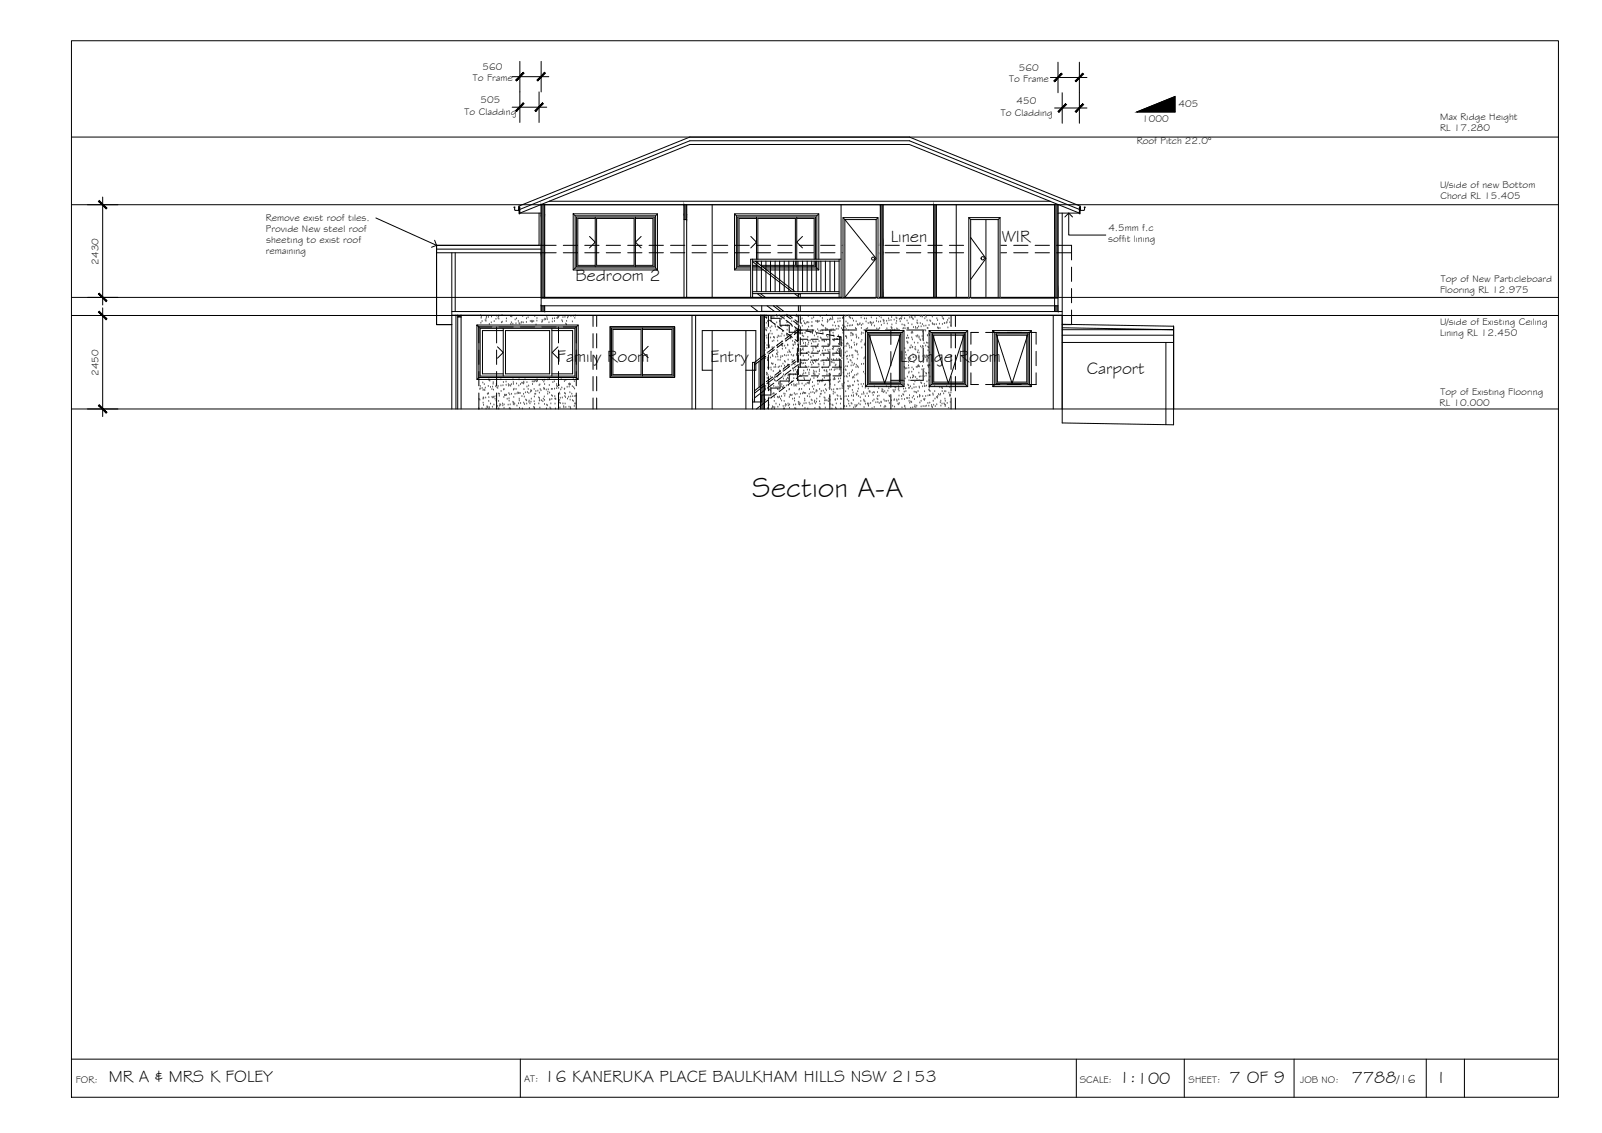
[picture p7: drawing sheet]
<svg xmlns="http://www.w3.org/2000/svg" width="420mm" height="297mm" viewBox="0 0 420 297" stroke-linecap="round" stroke-linejoin="round" font-family="sans-serif">
<defs><g id="words">
<text font-size="7.5" x="197.3" y="130.2">Section A-A</text>
<g font-size="4.5">
<text x="233.6" y="63.5">Linen</text>
<text x="262.8" y="63.5">WIR</text>
<text x="150.9" y="73.8">Bedroom 2</text>
<text x="146.1" y="95">Family Room</text>
<text x="186.3" y="94.8">Entry</text>
<text x="236.1" y="94.8">Lounge Room</text>
<text x="285" y="98">Carport</text>
<text x="28.5" y="283.8">MR A &amp; MRS K FOLEY</text>
<text x="142.7" y="283.7">16 KANERUKA PLACE BAULKHAM HILLS NSW 2153</text>
<text x="293.5" y="284">1:100</text>
<text x="322.4" y="284">7 OF 9</text>
<text x="354.5" y="283.9">7788</text>
<text x="377.5" y="283.8">I</text>
</g>
<text font-size="3.2" x="366.4" y="283.9">/16</text>
<g font-size="2.6">
<text x="124" y="21.2">To Frame</text>
<text x="126.6" y="18.3">560</text>
<text x="264.6" y="21.5">To Frame</text>
<text x="267.2" y="18.5">560</text>
<text x="126" y="27.1">505</text>
<text x="266.6" y="27.4">450</text>
<text x="309.1" y="28.2">405</text>
<text x="121.9" y="30.1">To Cladding</text>
<text x="262.5" y="30.3">To Cladding</text>
<text x="299.6" y="31.9">1000</text>
<text x="377.7" y="34.4">RL 17.280</text>
<text x="377.7" y="31.5">Max Ridge Height</text>
<text x="298.1" y="37.7">Roof Pitch 22.0°</text>
<text x="377.7" y="49.3">U/side of new Bottom</text>
<text x="377.8" y="52.2">Chord RL 15.405</text>
<text x="69.7" y="57.9">Remove exist roof tiles.</text>
<text x="69.7" y="60.8">Provide New steel roof</text>
<text x="69.8" y="63.8">sheeting to exist roof</text>
<text x="290.6" y="63.4">soffit lining</text>
<text x="290.7" y="60.5">4.5mm f.c</text>
<text x="25.9" y="69.4" transform="rotate(-90 25.9 69.4)">2430</text>
<text x="69.7" y="66.7">remaining</text>
<text x="377.7" y="76.9">Flooring RL 12.975</text>
<text x="377.9" y="73.9">Top of New Particleboard</text>
<text x="377.7" y="85.1">U/side of Existing Ceiling</text>
<text x="377.7" y="88">Lining RL 12.450</text>
<text x="25.9" y="98.5" transform="rotate(-90 25.9 98.5)">2450</text>
<text x="377.6" y="106.5">RL 10.000</text>
<text x="377.8" y="103.6">Top of Existing Flooring</text>
<text x="19.9" y="283.9">FOR:</text>
<text x="137.5" y="283.7">AT:</text>
<text x="283.2" y="284">SCALE:</text>
<text x="311.7" y="284">SHEET:</text>
<text x="341" y="284">JOB NO:</text>
</g>
</g></defs>
<!-- layer: HATCH -->
<g fill="#545454" stroke="#545454" stroke-width=".26">
<path d="M199.5 82.6l1 24.6v-24.6zM199.5 82.6l1 24.6h-1z"/>
<path d="M230.9 53.7l.7 10.6v-10.6zM230.9 53.7l.7 10.6h-.7z"/>
<path d="M230.9 64.3l.7 2v-2zM230.9 64.3l.7 2h-.7z"/>
<path d="M230.9 66.3l.7 11.7v-11.7zM230.9 66.3l.7 11.7h-.7z"/>
<path d="M244.9 53.7l.7 2.6v-2.6zM244.9 53.7l.7 2.6h-.7z"/>
<path d="M244.9 56.3l.7 8v-8zM244.9 56.3l.7 8h-.7z"/>
<path d="M244.9 64.3l.7 2v-2zM244.9 64.3l.7 2h-.7z"/>
<path d="M244.9 66.3l.7 11.7v-11.7zM244.9 66.3l.7 11.7h-.7z"/>
<path d="M179.4 53.7l.7 2.6v-2.6zM179.4 53.7l.7 2.6h-.7z"/>
<path d="M179.4 56.3l.7 1.3v-1.3zM179.4 56.3l.7 1.3h-.7z"/>
<path d="M141.9 53.7l.9 2.6v-2.6zM141.9 53.7l.9 2.6h-.9z"/>
<path d="M141.9 56.3l.9 8v-8zM141.9 56.3l.9 8h-.9z"/>
<path d="M141.9 64.3l.9 2v-2zM141.9 64.3l.9 2h-.9z"/>
<path d="M141.9 66.3l.9 11.7v-11.7zM141.9 66.3l.9 11.7h-.9z"/>
<path d="M141.9 80.2l.9 1.5v-1.5zM141.9 80.2l.9 1.5h-.9z"/>
<path d="M276.6 80.2l.9 1.5v-1.5zM276.6 80.2l.9 1.5h-.9z"/>
<path d="M276.6 53.7l.9 24.3v-24.3zM276.6 53.7l.9 24.3h-.9z"/>
</g>
<g fill="none" stroke="#545454" stroke-width=".26">
<path d="M126.1 82.8h.1M126.1 84.7h.1M126.2 83.5h.1M126.2 83.1h.1M126.4 84.3h.1M127.3 84.1h.1M127.5 84.2h.1M127.5 83.7h.1M127.6 83.3h.1M127.6 83h.1M128.1 83.2h.1M128.2 99.6h.1"/>
<path d="M128.3 99.8h.1M128.3 85h.1M128.4 99.9h.1M128.8 84.6h.1M128.9 83.1h.1M129.6 84.3h.1M130.1 83.7h.1M130.3 82.9h.1M130.6 83.5h.1M130.8 83h.1M130.8 82.9h.1M130.8 83.6h.1"/>
<path d="M131.4 99.6h.1M131.5 84.6h.1M131.7 82.7h.1M131.7 84.5h.1M132.8 84.3h.1M132.8 83.6h.1M133.9 83h.1M134 85.1h.1M134 82.9h.1M134.1 84.6h.1M134.2 83.1h.1M134.5 85h.1"/>
<path d="M134.5 99.6h.1M135.1 83.9h.1M135.3 84.9h.1M135.5 83.6h.1M135.9 84.3h.1M136.1 84.8h.1M136.1 99.6h.1M136.3 85h.1M136.7 84.7h.1M136.8 84.5h.1M137.1 83h.1M137.2 84.6h.1"/>
<path d="M137.7 99.6h.1M138.1 84.5h.1M138.1 83.6h.1M138.5 83.3h.1M139.1 84.3h.1M139.5 84.3h.1M139.5 84.5h.1M139.5 84.2h.1M139.7 84.4h.1M140 84.3h.1M140.3 83h.1M140.5 99.9h.1"/>
<path d="M140.6 85.2h.1M140.8 84.2h.1M140.8 83.5h.1M140.9 99.6h.1M141 99.9h.1M142.1 84.5h.1M142.2 84h.1M142.3 84.3h.1M142.3 99.8h.1M142.7 83.9h.1M142.9 99.7h.1M142.9 83.6h.1"/>
<path d="M143.1 83.8h.1M143.4 83h.1M143.5 83.5h.1M143.5 83.8h.1M143.7 99.6h.1M144 84.6h.1M144 99.5h.1M144.1 99.5h.1M144.9 84.4h.1M144.9 83.6h.1M145.4 84.3h.1M145.4 83.6h.1"/>
<path d="M146.1 83.5h.1M146.3 83.5h.1M146.3 83.1h.1M146.5 83.2h.1M146.6 83h.1M147.2 99.5h.1M147.4 84h.1M147.5 84.4h.1M147.6 83.3h.1M148.2 83.2h.1M148.4 85h.1M148.4 99.7h.1"/>
<path d="M148.6 85.1h.1M148.6 84.3h.1M148.8 83.4h.1M149 83.1h.1M149.7 83h.1M150.1 84.4h.1M150.4 99.5h.1M150.4 82.9h.1M150.8 83.5h.1M150.9 82.8h.1M200.5 93.6h.1M200.6 90h.1"/>
<path d="M200.6 91.9h.1M200.6 86.1h.1M200.7 94h.1M200.8 86.5h.1M200.9 82.8h.1M200.9 88.1h.1M201 84.7h.1M201 86.7h.1M201 97.8h.1M201.1 83.5h.1M201.1 98.3h.1M201.1 88.7h.1"/>
<path d="M201.1 83.1h.1M201.1 91.3h.1M201.2 90.6h.1M201.2 86.1h.1M201.2 99.2h.1M201.2 92.6h.1M201.2 94h.1M201.2 98h.1M201.3 94.5h.1M201.3 84.3h.1M201.4 96.5h.1M201.4 94.4h.1"/>
<path d="M201.4 98.4h.1M201.4 94.5h.1M201.6 88.7h.1M201.6 90.9h.1M201.7 96.5h.1M201.8 90.6h.1M201.8 91.1h.1M201.9 87.5h.1M202 86h.1M202.1 93.8h.1M202.1 88.6h.1M202.1 86.8h.1"/>
<path d="M202.1 84.1h.1M202.1 98.8h.1M202.2 96.5h.1M202.3 97h.1M202.3 84.2h.1M202.4 83.7h.1M202.4 95.3h.1M202.4 85.7h.1M202.4 83.3h.1M202.5 83h.1M202.5 87.6h.1M202.5 91.2h.1"/>
<path d="M202.6 89.6h.1M202.6 95.5h.1M202.6 99.1h.1M202.6 93.2h.1M202.6 91.5h.1M202.7 91.9h.1M202.7 93.5h.1M202.7 95.4h.1M202.8 97.4h.1M202.9 99.3h.1M202.9 88.5h.1M203 89.4h.1"/>
<path d="M203 83.2h.1M203 96.4h.1M203 91.1h.1M203.1 99.6h.1M203.1 88.6h.1M203.1 99h.1M203.1 99.8h.1M203.2 85h.1M203.3 85.5h.1M203.3 99.9h.1M203.4 85.8h.1M203.4 95.8h.1"/>
<path d="M203.4 96.3h.1M203.5 93.7h.1M203.7 82.7h.1M203.7 92.9h.1M203.7 84.6h.1M203.8 91.9h.1M203.8 86.6h.1M203.8 83.1h.1M203.9 88.6h.1M203.9 91h.1M203.9 93h.1M203.9 85.7h.1"/>
<path d="M203.9 90.5h.1M203.9 98.9h.1M204 89.4h.1M204 92.5h.1M204 93.6h.1M204.1 94.4h.1M204.1 96.4h.1M204.1 88.1h.1M204.2 98.4h.1M204.2 98.3h.1M204.2 86h.1M204.3 88.3h.1"/>
<path d="M204.4 96.2h.1M204.4 86.1h.1M204.5 97.3h.1M204.5 84.3h.1M204.6 94.5h.1M204.6 97.4h.1M204.7 85.6h.1M204.8 93.8h.1M204.8 93.5h.1M204.8 88.2h.1M204.9 96.1h.1M204.9 90.6h.1"/>
<path d="M204.9 83.7h.1M205 90.4h.1M205 85.7h.1M205.1 87.6h.1M205.1 89.6h.1M205.2 82.9h.1M205.2 90.5h.1M205.2 91.5h.1M205.3 93.5h.1M205.3 90.8h.1M205.3 86.9h.1M205.3 86.8h.1"/>
<path d="M205.3 98.7h.1M205.3 95.5h.1M205.4 97.4h.1M205.4 97h.1M205.5 99.4h.1M205.5 83.5h.1M205.5 98.2h.1M205.6 83h.1M205.7 88.1h.1M205.7 82.9h.1M205.7 83.6h.1M205.7 96h.1"/>
<path d="M205.7 93.2h.1M205.8 94.8h.1M205.8 90.7h.1M205.9 98.6h.1M205.9 94.9h.1M206.1 91.3h.1M206.1 85.4h.1M206.1 89.4h.1M206.2 93.3h.1M206.2 99.6h.1M206.3 87.9h.1M206.3 82.6h.1"/>
<path d="M206.4 84.6h.1M206.4 86.6h.1M206.4 85.5h.1M206.5 88h.1M206.5 88.5h.1M206.5 82.7h.1M206.5 99.2h.1M206.6 90.5h.1M206.6 95.7h.1M206.6 84.5h.1M206.6 90.6h.1M206.6 92.4h.1"/>
<path d="M206.6 85.4h.1M206.7 98.5h.1M206.7 94.4h.1M206.7 93.2h.1M206.7 99.3h.1M206.8 96.4h.1M206.8 98.3h.1M206.8 95.8h.1M207 91.9h.1M207 87.9h.1M207.1 92.3h.1M207.1 95.8h.1"/>
<path d="M207.2 92.4h.1M207.3 88.1h.1M207.4 88.9h.1M207.4 98.3h.1M207.5 85.3h.1M207.5 93.1h.1M207.6 87.9h.1M207.6 85.4h.1M207.7 95.8h.1M207.7 84.3h.1M207.7 83.6h.1M207.8 85.6h.1"/>
<path d="M207.8 94.5h.1M207.8 87.5h.1M207.8 96.7h.1M207.9 89.5h.1M207.9 91.4h.1M208 90.4h.1M208 93.4h.1M208 96.9h.1M208.1 98.3h.1M208.1 95.3h.1M208.1 90.6h.1M208.1 97.3h.1"/>
<path d="M208.1 93.3h.1M208.2 99.3h.1M208.4 89.8h.1M208.4 87.7h.1M208.5 86.8h.1M208.5 95.6h.1M208.5 90.4h.1M208.6 90h.1M208.6 98.2h.1M208.6 97h.1M208.7 86.4h.1M208.8 83h.1"/>
<path d="M208.8 85.1h.1M208.9 82.7h.1M208.9 93h.1M208.9 93.2h.1M208.9 82.9h.1M208.9 97.7h.1M209 84.6h.1M209 86.6h.1M209.1 88.5h.1M209.1 83.1h.1M209.2 94.2h.1M209.2 90.5h.1"/>
<path d="M209.2 92.4h.1M209.3 89.4h.1M209.3 94.4h.1M209.3 90.3h.1M209.4 96.4h.1M209.4 85h.1M209.4 98.1h.1M209.4 99.6h.1M209.4 98.3h.1M209.5 92.9h.1M209.5 90.8h.1M209.6 85.5h.1"/>
<path d="M209.7 87.3h.1M209.7 95.7h.1M209.8 87.6h.1M209.9 95.5h.1M209.9 87.5h.1M209.9 98.6h.1M210 83.9h.1M210.1 91.9h.1M210.1 98.8h.1M210.2 84.9h.1M210.2 95.2h.1M210.3 92.8h.1"/>
<path d="M210.3 87.5h.1M210.4 83.6h.1M210.4 95.4h.1M210.4 85.5h.1M210.4 88.1h.1M210.5 91.7h.1M210.5 87.5h.1M210.6 89.4h.1M210.6 98.3h.1M210.6 91.4h.1M210.7 91.9h.1M210.7 93.4h.1"/>
<path d="M210.7 90.1h.1M210.7 95.3h.1M210.8 88.3h.1M210.8 98h.1M210.8 97.3h.1M210.8 84.3h.1M210.9 99.2h.1M210.9 94.5h.1M211 84.8h.1M211 99.6h.1M211.1 87.4h.1M211.2 85h.1"/>
<path d="M211.2 95.3h.1M211.2 96.1h.1M211.3 90h.1M211.3 90.6h.1M211.3 97.9h.1M211.4 96.3h.1M211.5 92.7h.1M211.6 84.7h.1M211.6 86.8h.1M211.7 92.6h.1M211.7 84.5h.1M211.8 97h.1"/>
<path d="M211.8 89.2h.1M211.8 86.5h.1M211.9 88.4h.1M211.9 90.4h.1M211.9 89.4h.1M212 83h.1M212 92.4h.1M212.1 94.3h.1M212.1 89.9h.1M212.1 93.2h.1M212.1 85.8h.1M212.1 96.3h.1"/>
<path d="M212.1 84.6h.1M212.2 97.8h.1M212.2 98.2h.1M212.2 92.5h.1M212.3 97.1h.1M212.5 89.4h.1M212.5 87.2h.1M212.5 93.6h.1M212.6 99.6h.1M212.6 95.1h.1M212.7 93.8h.1M212.8 85.5h.1"/>
<path d="M212.8 90.2h.1M212.9 95.7h.1M212.9 83.6h.1M212.9 84.5h.1M213 85.5h.1M213 92.4h.1M213 87.1h.1M213.1 87.5h.1M213.1 86.7h.1M213.1 95h.1M213.2 89.5h.1M213.2 91.4h.1"/>
<path d="M213.3 91.9h.1M213.3 86.9h.1M213.3 93.4h.1M213.3 98h.1M213.3 95.3h.1M213.4 83.3h.1M213.4 97.3h.1M213.5 89.7h.1M213.5 99.2h.1M213.5 98.2h.1M213.5 97.6h.1M213.6 88.1h.1"/>
<path d="M213.6 94.6h.1M213.7 98.3h.1M213.9 91.1h.1M213.9 87h.1M213.9 94.9h.1M214 89.7h.1M214 84.3h.1M214 91.3h.1M214.1 97.5h.1M214.1 94.5h.1M214.2 87.7h.1M214.3 84.3h.1"/>
<path d="M214.4 84.5h.1M214.4 92.2h.1M214.4 84.2h.1M214.4 99h.1M214.4 90.6h.1M214.4 86.4h.1M214.5 88.4h.1M214.6 90.4h.1M214.6 84.4h.1M214.6 95.5h.1M214.6 92.3h.1M214.7 94.3h.1"/>
<path d="M214.8 96.2h.1M214.8 86.8h.1M214.8 89.5h.1M214.8 95.7h.1M214.8 98.2h.1M214.8 84.3h.1M214.9 97.4h.1M214.9 92.2h.1M214.9 97h.1M214.9 92.1h.1M215.1 83h.1M215.2 88.6h.1"/>
<path d="M215.3 86.9h.1M215.3 93.2h.1M215.3 94.7h.1M215.4 88.8h.1M215.4 99.9h.1M215.5 85.2h.1M215.6 89.4h.1M215.7 84.2h.1M215.7 83.5h.1M215.7 96.5h.1M215.7 92h.1M215.7 99.6h.1"/>
<path d="M215.8 85.4h.1M215.8 86.8h.1M215.8 87.4h.1M215.8 99.9h.1M215.9 94.7h.1M215.9 89.4h.1M215.9 93h.1M215.9 91.3h.1M215.9 85.5h.1M216 93.3h.1M216.1 95.7h.1M216.1 95.2h.1"/>
<path d="M216.1 93.2h.1M216.1 97.2h.1M216.2 89.4h.1M216.2 99.1h.1M216.2 89.6h.1M216.3 97.3h.1M216.4 91.9h.1M216.5 86.1h.1M216.6 86.7h.1M216.7 86.3h.1M216.7 94.6h.1M216.7 89.3h.1"/>
<path d="M216.7 97.4h.1M216.8 88.1h.1M216.8 82.7h.1M216.8 97.2h.1M216.9 98.3h.1M216.9 97.6h.1M217 84.5h.1M217 94h.1M217.1 86.5h.1M217.1 84h.1M217.1 88.4h.1M217.1 91.9h.1"/>
<path d="M217.1 84.3h.1M217.2 90.4h.1M217.2 99.8h.1M217.2 92.3h.1M217.2 90.5h.1M217.3 94.5h.1M217.3 94.3h.1M217.4 96.3h.1M217.4 98.2h.1M217.4 90.7h.1M217.5 89.2h.1M217.5 87.1h.1"/>
<path d="M217.6 83.9h.1M217.6 90.6h.1M217.6 97.1h.1M217.7 91.8h.1M217.7 99.7h.1M217.8 98.4h.1M217.8 83.6h.1M218 86.8h.1M218 83.8h.1M218 86.5h.1M218 94.9h.1M218.1 94.4h.1"/>
<path d="M218.1 97h.1M218.2 95.1h.1M218.3 83h.1M218.3 91.5h.1M218.4 83.5h.1M218.4 83.8h.1M218.4 93.2h.1M218.4 85.4h.1M218.5 87.4h.1M218.5 91.7h.1M218.5 86.4h.1M218.6 89.3h.1"/>
<path d="M218.6 99.6h.1M218.6 88h.1M218.6 94.3h.1M218.6 91.3h.1M218.7 93.2h.1M218.7 95.2h.1M218.7 88.2h.1M218.8 89.4h.1M218.8 99.3h.1M218.8 97.1h.1M218.8 84.6h.1M218.9 99.1h.1"/>
<path d="M218.9 99.5h.1M218.9 89h.1M219 99.5h.1M219 96.9h.1M219.1 95.9h.1M219.1 85.5h.1M219.2 95.7h.1M219.3 86.3h.1M219.3 92.4h.1M219.4 94.2h.1M219.5 88.9h.1M219.5 92.6h.1"/>
<path d="M219.5 96.8h.1M219.6 91.9h.1M219.6 89h.1M219.7 84.4h.1M219.8 83.6h.1M219.8 86.4h.1M219.9 88.3h.1M219.9 91.5h.1M219.9 85.5h.1M219.9 90.3h.1M219.9 99.4h.1M219.9 88.1h.1"/>
<path d="M220 92.2h.1M220.1 94.2h.1M220.1 98.2h.1M220.1 85.7h.1M220.1 96.8h.1M220.1 96.2h.1M220.2 98.1h.1M220.3 88.8h.1M220.3 97h.1M220.3 83.6h.1M220.3 84.3h.1M220.4 96.7h.1"/>
<path d="M220.4 91.4h.1M220.4 93.4h.1M220.4 94.5h.1M220.5 99.3h.1M220.6 90h.1M220.7 86.1h.1M220.8 90.6h.1M220.8 94h.1M220.8 90.1h.1M220.9 86.5h.1M221 83.5h.1M221 85.4h.1"/>
<path d="M221.1 87.4h.1M221.1 86.8h.1M221.1 83.5h.1M221.2 89.3h.1M221.2 83.1h.1M221.2 97.8h.1M221.2 91.3h.1M221.2 86.1h.1M221.2 97h.1M221.3 93.3h.1M221.3 96.3h.1M221.4 90.9h.1"/>
<path d="M221.4 98.8h.1M221.5 85.7h.1M221.6 85.9h.1M221.7 92.5h.1M221.7 97h.1M221.8 88.2h.1M221.8 83h.1M221.9 96.1h.1M221.9 84.4h.1M221.9 97.1h.1M221.9 90.8h.1M221.9 86.4h.1"/>
<path d="M222 98.7h.1M222 88.3h.1M222 93.6h.1M222 88.7h.1M222.1 90.3h.1M222.1 92.2h.1M222.2 98.9h.1M222.2 94.2h.1M222.2 85.5h.1M222.2 90.1h.1M222.3 96.2h.1M222.3 93.4h.1"/>
<path d="M222.3 98.1h.1M222.4 84.9h.1M222.4 90.3h.1M222.5 95.1h.1M222.5 86.7h.1M222.6 82.9h.1M222.7 90.7h.1M222.7 85.5h.1M222.8 83.2h.1M222.8 98h.1M222.8 98.6h.1M222.8 93.4h.1"/>
<path d="M222.8 91.2h.1M223 83.4h.1M223 94.5h.1M223.1 83.5h.1M223.2 85.4h.1M223.2 88h.1M223.2 87.4h.1M223.2 94.7h.1M223.2 95.9h.1M223.3 89.3h.1M223.3 97.6h.1M223.3 91.1h.1"/>
<path d="M223.4 91.3h.1M223.4 93.3h.1M223.5 95.2h.1M223.5 97.2h.1M223.5 87.6h.1M223.6 85.4h.1M223.6 83.6h.1M223.6 99.1h.1M223.7 93.2h.1M223.7 88h.1M223.7 93.8h.1M223.7 87.8h.1"/>
<path d="M223.8 95.9h.1M223.8 98.9h.1M223.8 84.2h.1M224 99.1h.1M224 90h.1M224.1 95.5h.1M224.1 90.5h.1M224.2 98.4h.1M224.3 92h.1M224.4 86.1h.1M224.5 96.3h.1M224.5 92.2h.1"/>
<path d="M224.5 87.9h.1M224.5 84.4h.1M224.6 95.8h.1M224.6 86.3h.1M224.6 88.6h.1M224.6 90.5h.1M224.7 88.3h.1M224.7 98.4h.1M224.7 90.2h.1M224.8 92.2h.1M224.8 92.5h.1M224.9 94.2h.1"/>
<path d="M224.9 85.1h.1M224.9 99.9h.1M224.9 96.1h.1M224.9 85.2h.1M225 98.1h.1M225 93.1h.1M225.1 85.3h.1M225.1 96.4h.1M225.2 88.7h.1M225.5 85.1h.1M225.5 84.9h.1M225.8 89.7h.1"/>
<path d="M225.9 83.4h.1M225.9 87.7h.1M225.9 85.3h.1M225.9 86.1h.1M226 95.6h.1M226 87.3h.1M226 91.2h.1M226 89.2h.1M226.3 85h.1M226.3 82.8h.1M226.4 87.4h.1M226.5 97.6h.1"/>
<path d="M226.5 95.5h.1M226.6 94.1h.1M226.7 90.5h.1M226.7 83.6h.1M226.8 90.2h.1M226.9 93.8h.1M226.9 98.1h.1M227.1 84.4h.1M227.2 86.3h.1M227.2 83.6h.1M227.5 86.1h.1M227.7 84.8h.1"/>
<path d="M228.2 84.7h.1M228.2 84.5h.1M228.4 84.7h.1M228.5 83.3h.1M228.6 85.3h.1M228.7 84.9h.1M229.1 84.6h.1M229.3 85.5h.1M229.9 84.3h.1M229.9 83.6h.1M229.9 86.2h.1M230.3 86.4h.1"/>
<path d="M230.4 84.4h.1M230.5 86.6h.1M230.6 83h.1M230.7 86.1h.1M231 84.4h.1M231.1 83.3h.1M231.2 85.3h.1M231.6 84h.1M231.8 84.3h.1M231.8 84.1h.1M231.9 84.9h.1M232.5 84.2h.1"/>
<path d="M232.6 86.2h.1M232.7 84.9h.1M233.1 83.6h.1M233.2 84.1h.1M233.7 84h.1M233.7 85.9h.1M233.9 83.2h.1M233.9 86.1h.1M233.9 86h.1M233.9 85.2h.1M234.1 86.6h.1M234.5 83.9h.1"/>
<path d="M234.6 86.5h.1M235 84.9h.1M235 83.4h.1M235.1 84.3h.1M235.2 86.2h.1M235.2 83.5h.1M235.4 86.4h.1M235.9 83.7h.1M236.1 84.3h.1M236.2 83.6h.1M236.4 83.7h.1M236.5 83.2h.1"/>
<path d="M236.6 85.2h.1M236.8 86.2h.1M237 86.1h.1M237.1 85.3h.1M237.2 96.3h.1M237.2 83.6h.1M237.3 85.4h.1M237.3 91.4h.1M237.3 96.6h.1M237.4 86.2h.1M237.4 99.3h.1M237.4 94.1h.1"/>
<path d="M237.5 92.5h.1M237.5 96.7h.1M237.6 93.1h.1M237.8 88.7h.1M237.8 96.6h.1M237.9 88.7h.1M237.9 89.7h.1M237.9 84.2h.1M238 86.1h.1M238 98.9h.1M238 88.1h.1M238.1 89.8h.1"/>
<path d="M238.1 90h.1M238.2 92h.1M238.2 86.3h.1M238.2 86.1h.1M238.2 84.9h.1M238.2 94h.1M238.3 94h.1M238.3 95.9h.1M238.3 88.7h.1M238.3 95h.1M238.3 97.9h.1M238.4 96.6h.1"/>
<path d="M238.4 99.8h.1M238.4 82.8h.1M238.4 97.6h.1M238.6 83.4h.1M238.6 83h.1M238.7 94.1h.1M238.7 91.2h.1M238.7 91.3h.1M238.8 99.1h.1M238.9 94.2h.1M239 90.6h.1M239 87.4h.1"/>
<path d="M239.1 83.2h.1M239.1 88.6h.1M239.1 97.6h.1M239.1 83.3h.1M239.2 85.2h.1M239.2 96.4h.1M239.2 87.2h.1M239.2 87.1h.1M239.2 91.2h.1M239.3 89.1h.1M239.3 99.1h.1M239.4 91.1h.1"/>
<path d="M239.4 83.6h.1M239.4 87.3h.1M239.4 98.5h.1M239.4 93h.1M239.5 83.8h.1M239.5 95h.1M239.5 93.8h.1M239.6 96.9h.1M239.6 85.9h.1M239.6 98.7h.1M239.6 98.9h.1M239.6 93.8h.1"/>
<path d="M239.7 95.1h.1M239.8 89.9h.1M240 83.2h.1M240 91.6h.1M240.1 91.1h.1M240.1 85.8h.1M240.1 99h.1M240.2 93.7h.1M240.2 91.8h.1M240.2 86.1h.1M240.3 88.2h.1M240.3 96.3h.1"/>
<path d="M240.5 88.4h.1M240.5 84.7h.1M240.5 99.5h.1M240.5 84.1h.1M240.6 96.3h.1M240.6 86.1h.1M240.7 92.5h.1M240.7 88h.1M240.7 84.9h.1M240.7 90h.1M240.7 96h.1M240.8 92h.1"/>
<path d="M240.9 93.9h.1M240.9 95.9h.1M240.9 85.7h.1M240.9 96.2h.1M241 97.8h.1M241 93.6h.1M241 88.3h.1M241 88.7h.1M241 92.6h.1M241.1 99.8h.1M241.1 96.2h.1M241.1 98.8h.1"/>
<path d="M241.3 89.1h.1M241.3 84.8h.1M241.4 83h.1M241.4 90.9h.1M241.5 89.3h.1M241.5 95h.1M241.5 98.8h.1M241.6 85.7h.1M241.8 97h.1M241.8 91.2h.1M241.9 83.1h.1M241.9 88.2h.1"/>
<path d="M241.9 82.9h.1M241.9 85.1h.1M241.9 96.1h.1M242 90.8h.1M242 87h.1M242 89h.1M242 98.7h.1M242 93.5h.1M242.1 90.9h.1M242.2 92.9h.1M242.2 87.4h.1M242.2 94.9h.1"/>
<path d="M242.2 93.7h.1M242.3 96.8h.1M242.3 85.5h.1M242.3 97.6h.1M242.3 90.1h.1M242.4 98.8h.1M242.4 93.4h.1M242.6 83.6h.1M242.6 86.6h.1M242.7 93.8h.1M242.7 82.8h.1M242.8 86.8h.1"/>
<path d="M242.8 90.7h.1M242.8 85.5h.1M242.8 97.9h.1M242.9 98.6h.1M242.9 93.3h.1M242.9 83.2h.1M243 89.9h.1M243 98.1h.1M243.1 94.5h.1M243.1 84.1h.1M243.2 86.1h.1M243.3 88h.1"/>
<path d="M243.3 95.9h.1M243.3 90h.1M243.4 86.1h.1M243.4 91h.1M243.4 92h.1M243.5 93.9h.1M243.5 96.3h.1M243.5 95.9h.1M243.6 91.2h.1M243.6 97.8h.1M243.7 99.8h.1M243.7 85.3h.1"/>
<path d="M243.7 87.6h.1M243.7 93.2h.1M243.8 88h.1M243.8 92.5h.1M243.8 95.8h.1M243.9 84.1h.1M243.9 98.9h.1M244.1 84.3h.1M244.5 83.1h.1M244.5 84.8h.1M244.6 85h.1M245 85.1h.1"/>
<path d="M245 85.2h.1M245.6 85.1h.1M245.7 83.6h.1M245.9 84h.1M246 86h.1M246.2 86.2h.1M246.4 85h.1M246.5 86.1h.1M247.1 83.1h.1M247.2 85.1h.1M247.3 83.5h.1M247.5 83.7h.1"/>
<path d="M247.7 84.8h.1M247.8 84.8h.1M248.3 84.7h.1M248.4 84.5h.1M248.5 84h.1M248.6 86h.1M248.9 83.6h.1M249.1 84.6h.1M249.4 85.4h.1M125.6 107.2h.1M125.7 104.7h.1M125.8 104.9h.1"/>
<path d="M125.9 102.1h.1M125.9 101.9h.1M125.9 101.3h.1M126.4 107.1h.1M126.5 101.8h.1M126.6 100.4h.1M126.7 102.4h.1M126.7 104.7h.1M126.7 105.7h.1M126.8 104.3h.1M126.8 106.3h.1M126.9 104.4h.1"/>
<path d="M127 102.2h.1M127 100.8h.1M127.2 102.4h.1M127.3 101.7h.1M127.4 104.3h.1M127.5 107.2h.1M127.7 106.6h.1M127.8 106.9h.1M127.8 103.4h.1M127.9 106.8h.1M128 103.2h.1M128.1 101.3h.1"/>
<path d="M128.1 103.3h.1M128.2 105.2h.1M128.2 104.2h.1M128.3 107.2h.1M128.3 106.9h.1M128.7 101.6h.1M128.7 105.9h.1M129 102.1h.1M129 104.2h.1M129.1 106.8h.1M129.2 101.5h.1M129.2 104.3h.1"/>
<path d="M129.3 100.7h.1M129.4 100.3h.1M129.4 102.3h.1M129.5 104.2h.1M129.5 106.2h.1M129.6 104.1h.1M129.8 104.7h.1M130 101.4h.1M130.1 104h.1M130.1 105.1h.1M130.2 100.8h.1M130.4 101.7h.1"/>
<path d="M130.5 106.6h.1M130.5 101.8h.1M130.6 101.3h.1M130.7 107.2h.1M130.7 103.3h.1M130.8 105.2h.1M130.8 107.2h.1M130.9 103.9h.1M131 103.4h.1M131 106.5h.1M131.1 106.1h.1M131.3 106.2h.1"/>
<path d="M131.4 101.2h.1M131.4 102.6h.1M131.8 105.9h.1M131.9 106.4h.1M131.9 101.1h.1M132 100.3h.1M132.1 102.2h.1M132.2 104.2h.1M132.2 102.1h.1M132.2 107h.1M132.2 106.1h.1M132.3 103.7h.1"/>
<path d="M132.4 103.6h.1M132.6 103.7h.1M132.7 100.2h.1M132.7 101h.1M132.8 103.6h.1M133 104.7h.1M133.3 106.2h.1M133.3 100.8h.1M133.4 101.2h.1M133.5 103.2h.1M133.5 104.5h.1M133.5 105.1h.1"/>
<path d="M133.6 107.1h.1M133.7 103.5h.1M133.7 101.1h.1M133.8 106.1h.1M133.8 107.2h.1M133.9 101.3h.1M134.1 100.8h.1M134.2 103.4h.1M134.5 105.5h.1M134.6 100.3h.1M134.6 106h.1M134.6 100.8h.1"/>
<path d="M134.7 102.2h.1M134.7 105.6h.1M134.8 104.2h.1M134.8 106.2h.1M134.8 102.1h.1M135 105.9h.1M135.1 103.3h.1M135.3 102.1h.1M135.5 100.7h.1M135.6 106.5h.1M135.6 103.3h.1M135.8 103h.1"/>
<path d="M136 105.8h.1M136 103.2h.1M136.1 101.2h.1M136.1 103.1h.1M136.2 104.6h.1M136.2 105.1h.1M136.3 107.1h.1M136.4 103.2h.1M136.5 100.8h.1M136.5 105.8h.1M136.8 100.5h.1M136.9 104h.1"/>
<path d="M137 107.2h.1M137.1 100.5h.1M137.3 103.4h.1M137.3 100.7h.1M137.4 100.2h.1M137.4 105.7h.1M137.4 100.4h.1M137.4 102.1h.1M137.5 104.1h.1M137.6 106.1h.1M137.8 103h.1M137.9 104.9h.1"/>
<path d="M138.1 105.1h.1M138.1 105.9h.1M138.2 100.3h.1M138.2 101.5h.1M138.3 102.9h.1M138.5 102.1h.1M138.6 101.2h.1M138.7 103.2h.1M138.7 105.5h.1M138.8 105.1h.1M138.8 107.1h.1M139 105.9h.1"/>
<path d="M139.2 102.8h.1M139.2 102.4h.1M139.3 105.4h.1M139.3 104.6h.1M139.4 102.6h.1M139.6 100.1h.1M139.7 100.8h.1M140 106.8h.1M140 100.2h.1M140.1 102.1h.1M140.1 105.3h.1M140.1 100h.1"/>
<path d="M140.2 104.1h.1M140.2 107.2h.1M140.2 107h.1M140.2 106h.1M140.3 103.4h.1M140.5 103.3h.1M140.5 102.6h.1M140.7 100.1h.1M141.1 102.5h.1M141.3 104.3h.1M141.3 105.9h.1M141.4 101.1h.1"/>
<path d="M141.5 103.1h.1M141.5 105.1h.1M141.5 104.5h.1M141.5 105h.1M141.6 107h.1M141.6 100.9h.1M141.7 102.1h.1M141.9 102.4h.1M142 105.1h.1M142.4 105.3h.1M142.5 104.6h.1M142.6 101.8h.1"/>
<path d="M142.6 100.2h.1M142.7 102.1h.1M142.8 104.1h.1M142.8 102h.1M142.8 106h.1M142.8 105h.1M142.8 100.8h.1M143.3 102.2h.1M143.3 107.2h.1M143.4 106.2h.1M143.6 106.4h.1M143.6 103.3h.1"/>
<path d="M143.7 102.8h.1M143.8 102.2h.1M144.1 101.1h.1M144.1 103h.1M144.2 105h.1M144.2 104.8h.1M144.3 106.9h.1M144.4 107.2h.1M144.5 105.9h.1M144.6 102.1h.1M144.7 103.7h.1M144.7 104.7h.1"/>
<path d="M144.9 102.1h.1M144.9 103.9h.1M145 100.3h.1M145.4 100.1h.1M145.4 102h.1M145.5 104h.1M145.5 104.6h.1M145.6 105.9h.1M145.7 104.6h.1M145.7 107.2h.1M145.8 104.7h.1M146 101.9h.1"/>
<path d="M146 100.8h.1M146 101.2h.1M146.2 101.4h.1M146.5 107.2h.1M146.5 107.1h.1M146.5 101.8h.1M146.6 101.1h.1M146.7 103h.1M146.8 105h.1M146.8 105.6h.1M146.8 103.3h.1M146.9 106.9h.1"/>
<path d="M146.9 104.4h.1M147 105.8h.1M147.1 102.2h.1M147.3 101.7h.1M147.5 104.3h.1M147.6 105.9h.1M147.8 106.6h.1M147.9 106.9h.1M148 102.1h.1M148 100h.1M148.1 102h.1M148.1 103.1h.1"/>
<path d="M148.2 103.9h.1M148.2 105.9h.1M148.3 103.3h.1M148.3 104.2h.1M148.4 106.8h.1M148.7 101.5h.1M148.8 104.6h.1M149.1 104.1h.1M149.2 100.8h.1M149.2 106.7h.1M149.3 101.5h.1M149.4 101h.1"/>
<path d="M149.4 100.7h.1M149.5 102.9h.1M149.5 104.9h.1M149.6 100.8h.1M149.6 106.9h.1M149.7 107.2h.1M149.7 104h.1M150 103.3h.1M150.1 101.4h.1M150.2 105h.1M150.2 104h.1M150.4 105.2h.1"/>
<path d="M150.5 101.6h.1M150.6 106.5h.1M150.6 100h.1M150.7 102h.1M150.8 104h.1M150.8 105.9h.1M151 103.9h.1M200.5 107.2h.1M200.5 104.7h.1M200.7 104.9h.1M200.7 102.1h.1M200.8 101.9h.1"/>
<path d="M200.8 101.3h.1M201.3 107.1h.1M201.3 101.8h.1M201.5 100.4h.1M201.6 102.4h.1M201.6 104.7h.1M201.6 105.7h.1M201.6 104.3h.1M201.7 106.3h.1M201.7 104.4h.1M201.8 102.2h.1M201.9 100.8h.1"/>
<path d="M202 102.4h.1M202.1 101.7h.1M202.3 104.3h.1M202.4 107.2h.1M202.6 106.6h.1M202.7 106.9h.1M202.7 103.4h.1M202.8 106.8h.1M202.9 103.2h.1M202.9 101.3h.1M203 103.3h.1M203.1 105.2h.1"/>
<path d="M203.1 104.2h.1M203.1 107.2h.1M203.2 106.9h.1M203.5 101.6h.1M203.5 105.9h.1M203.9 102.1h.1M203.9 104.2h.1M204 106.8h.1M204.1 101.5h.1M204.1 104.3h.1M204.2 100.7h.1M204.2 100.3h.1"/>
<path d="M204.3 102.3h.1M204.4 104.2h.1M204.4 106.2h.1M204.5 104.1h.1M204.7 104.7h.1M204.9 101.4h.1M205 104h.1M205 105.1h.1M205 100.8h.1M205.2 101.7h.1M205.4 106.6h.1M205.4 101.8h.1"/>
<path d="M205.5 101.3h.1M205.5 107.2h.1M205.6 103.3h.1M205.7 105.2h.1M205.7 107.2h.1M205.8 103.9h.1M205.9 103.4h.1M205.9 106.5h.1M206 106.1h.1M206.2 106.2h.1M206.3 101.2h.1M206.3 102.6h.1"/>
<path d="M206.7 105.9h.1M206.8 106.4h.1M206.8 101.1h.1M206.9 100.3h.1M207 102.2h.1M207 104.2h.1M207.1 102.1h.1M207.1 107h.1M207.1 106.1h.1M207.2 103.7h.1M207.3 103.6h.1M207.5 103.7h.1"/>
<path d="M207.6 101h.1M207.6 100.2h.1M207.7 103.6h.1M207.9 104.7h.1M208.1 106.2h.1M208.2 100.8h.1M208.3 101.2h.1M208.3 103.2h.1M208.4 104.5h.1M208.4 105.1h.1M208.5 107.1h.1M208.6 103.5h.1"/>
<path d="M208.6 101.1h.1M208.7 106.1h.1M208.7 107.2h.1M208.8 101.3h.1M209 100.8h.1M209 103.4h.1M209.4 105.5h.1M209.5 100.3h.1M209.5 106h.1M209.5 100.8h.1M209.6 102.2h.1M209.6 105.6h.1"/>
<path d="M209.6 104.2h.1M209.7 106.2h.1M209.7 102.1h.1M209.9 105.9h.1M209.9 103.3h.1M210.2 102.1h.1M210.4 100.7h.1M210.5 103.3h.1M210.5 106.5h.1M210.7 103h.1M210.9 105.8h.1M210.9 103.2h.1"/>
<path d="M210.9 101.2h.1M211 103.1h.1M211 104.6h.1M211.1 105.1h.1M211.1 107.1h.1M211.3 103.2h.1M211.4 100.8h.1M211.4 105.8h.1M211.7 100.5h.1M211.8 104h.1M211.9 107.2h.1M212 100.5h.1"/>
<path d="M212.2 103.4h.1M212.2 100.7h.1M212.2 105.7h.1M212.2 100.2h.1M212.3 100.4h.1M212.3 102.1h.1M212.4 104.1h.1M212.4 106.1h.1M212.7 103h.1M212.8 104.9h.1M213 105.1h.1M213 105.9h.1"/>
<path d="M213.1 101.5h.1M213.1 100.3h.1M213.2 102.9h.1M213.4 102.1h.1M213.5 101.2h.1M213.6 103.2h.1M213.6 105.5h.1M213.7 105.1h.1M213.7 107.1h.1M213.9 105.9h.1M214 102.8h.1M214.1 102.4h.1"/>
<path d="M214.1 105.4h.1M214.2 104.6h.1M214.3 102.6h.1M214.5 100.1h.1M214.5 100.8h.1M214.9 106.8h.1M214.9 100.2h.1M215 102.1h.1M215 105.3h.1M215 100h.1M215 104.1h.1M215 107.2h.1"/>
<path d="M215 107h.1M215.1 106h.1M215.2 103.4h.1M215.4 103.3h.1M215.4 102.6h.1M215.6 100.1h.1M215.9 102.5h.1M216.2 104.3h.1M216.2 105.9h.1M216.3 101.1h.1M216.3 103.1h.1M216.3 105.1h.1"/>
<path d="M216.4 104.5h.1M216.4 105h.1M216.5 107h.1M216.5 100.9h.1M216.6 102.1h.1M216.8 102.4h.1M216.9 105.1h.1M217.2 105.3h.1M217.4 104.6h.1M217.5 101.8h.1M217.5 100.2h.1M217.6 102.1h.1"/>
<path d="M217.6 104.1h.1M217.7 102h.1M217.7 106h.1M217.7 105h.1M217.7 100.8h.1M218.1 102.2h.1M218.2 107.2h.1M218.3 106.2h.1M218.4 106.4h.1M218.5 103.3h.1M218.6 102.8h.1M218.7 102.2h.1"/>
<path d="M218.9 101.1h.1M219 103h.1M219.1 105h.1M219.1 104.8h.1M219.1 106.9h.1M219.3 107.2h.1M219.3 105.9h.1M219.5 102.1h.1M219.6 103.7h.1M219.6 104.7h.1M219.7 102.1h.1M219.8 103.9h.1"/>
<path d="M219.9 100.3h.1M220.2 100.1h.1M220.3 102h.1M220.4 104h.1M220.4 105.9h.1M220.4 104.6h.1M220.5 107.2h.1M220.5 104.6h.1M220.6 104.7h.1M220.9 100.8h.1M220.9 101.9h.1M220.9 101.2h.1"/>
<path d="M221.1 101.4h.1M221.3 104h.1M221.5 106.5h.1M221.5 100.4h.1M221.5 106.7h.1M221.8 102.7h.1M221.9 104h.1M222 106.6h.1M222.2 104.9h.1M222.4 101.3h.1M222.4 100.1h.1M222.5 102h.1"/>
<path d="M222.5 101.4h.1M222.5 104h.1M222.6 105.9h.1M222.6 105.2h.1M222.7 101.6h.1M222.9 106.5h.1M222.9 101.2h.1M223 101.4h.1M223.3 105.8h.1M223.3 103.8h.1M223.4 106h.1M223.5 102.4h.1"/>
<path d="M223.7 101.1h.1M223.7 103h.1M223.8 105h.1M223.8 104h.1M223.8 103.7h.1M223.9 106.9h.1M224.1 100.1h.1M224.2 106.3h.1M224.3 106.8h.1M224.5 103.3h.1M224.6 106.5h.1M224.7 103.6h.1"/>
<path d="M224.7 103.5h.1M224.8 106.2h.1M224.9 102.7h.1M225.1 100h.1M225.1 102h.1M225.1 100.9h.1M225.2 103.9h.1M225.2 105.9h.1M225.6 106.1h.1M225.6 104.3h.1M225.8 105.2h.1M225.9 100.8h.1"/>
<path d="M226 103.5h.1M226.2 101.4h.1M226.5 100.8h.1M226.5 102.9h.1M226.6 104.9h.1M226.6 103.4h.1M226.6 106.8h.1M226.6 105.2h.1M226.8 105.4h.1M226.9 101.8h.1M227 104h.1M227 106h.1"/>
<path d="M227.4 103.3h.1M227.5 105.9h.1M227.7 106.2h.1M227.7 102h.1M227.8 104h.1M227.8 106.5h.1M227.8 105.9h.1M228 102.7h.1M228.1 102.7h.1M228.1 102.9h.1M228.3 105.8h.1M228.7 107.1h.1"/>
<path d="M228.8 103.1h.1M228.9 105.2h.1M229 103.7h.1M229.2 102.9h.1M229.2 104.9h.1M229.3 106.8h.1M229.3 103h.1M229.3 101.4h.1M229.7 105.6h.1M230 104.6h.1M230.1 102.9h.1M230.1 104h.1"/>
<path d="M230.2 104.8h.1M230.2 105.5h.1M230.5 101.9h.1M230.5 103.9h.1M230.6 105.8h.1M231 106.5h.1M231.1 105.4h.1M231.1 105.6h.1M231.3 102.7h.1M231.3 102.1h.1M231.5 102.7h.1M231.5 102.3h.1"/>
<path d="M231.8 102.9h.1M231.8 104.9h.1M231.9 106.8h.1M232 102.7h.1M232.1 105.2h.1M232.1 106.5h.1M232.3 106.7h.1M232.4 103.1h.1M232.5 105.2h.1M232.5 101.4h.1M232.9 102.5h.1M233 105.2h.1"/>
<path d="M233.1 101.9h.1M233.2 103.8h.1M233.2 105.8h.1M233.3 104h.1M233.4 104h.1M233.6 104.2h.1M233.8 105.1h.1M234.1 106.5h.1M234.2 102.4h.1M234.4 102.7h.1M234.5 102.8h.1M234.5 105h.1"/>
<path d="M234.6 104.8h.1M234.6 106.7h.1M234.7 101.6h.1M234.8 102.3h.1M234.9 101.7h.1M235.2 104.9h.1M235.3 105.2h.1M235.5 106h.1M235.6 102.2h.1M235.6 101.4h.1M235.7 106.1h.1M235.7 101.9h.1"/>
<path d="M235.7 104.8h.1M235.8 103.8h.1M235.8 102.5h.1M235.8 105.8h.1M236.5 103.9h.1M236.5 104.7h.1M236.6 106.9h.1M236.8 103.5h.1M237 102h.1M237 103.6h.1M237.1 100.8h.1M237.1 100h.1"/>
<path d="M237.2 102.8h.1M237.2 104.7h.1M237.3 106.7h.1M237.3 106.5h.1M237.5 107.2h.1M237.5 101.9h.1M237.6 102.7h.1M237.9 104.4h.1M237.9 104.5h.1M238.1 101h.1M238.3 101.1h.1M238.3 101.8h.1"/>
<path d="M238.4 105.2h.1M238.4 104.5h.1M238.5 101.8h.1M238.5 103.7h.1M238.6 105.7h.1M238.8 101.4h.1M238.9 107h.1M238.9 105.4h.1M239.1 105.5h.1M239.2 102h.1M239.3 104.3h.1M239.4 106.9h.1"/>
<path d="M239.6 103.9h.1M239.7 100.8h.1M239.7 101.7h.1M239.8 102.8h.1M239.8 104.7h.1M239.9 106.7h.1M240 100.1h.1M240 106.3h.1M240.2 106.8h.1M240.2 102.9h.1M240.2 101.6h.1M240.4 103h.1"/>
<path d="M240.4 106.5h.1M240.7 104.2h.1M240.8 102.7h.1M241.1 101.5h.1M241.1 101.7h.1M241.2 103.7h.1M241.2 104.1h.1M241.2 105.7h.1M241.3 103.9h.1M241.5 100.4h.1M241.6 106.7h.1M241.6 105.2h.1"/>
<path d="M241.7 100.6h.1M242 101.4h.1M242 104h.1M242.1 106.6h.1M242.3 104.8h.1M242.4 100.7h.1M242.5 101.3h.1M242.5 105h.1M242.5 102.7h.1M242.6 104.7h.1M242.6 101.4h.1M242.6 106.6h.1"/>
<path d="M242.8 103.9h.1M242.9 106.5h.1M243 101.2h.1M243.1 100.1h.1M243.4 105.8h.1M243.4 103.8h.1M243.6 106.5h.1M243.6 102.3h.1M243.7 101.8h.1M243.8 103.7h.1M243.8 102.5h.1M243.8 101.1h.1"/>
<path d="M243.8 105.7h.1M243.9 103.7h.1M243.9 102.7h.1M244.3 106.3h.1M244.4 106.7h.1M244.5 106.9h.1M244.7 103.3h.1M244.7 103.6h.1M244.8 105.2h.1M244.9 106.2h.1M245.1 101.4h.1M245.2 102.7h.1"/>
<path d="M245.2 104.6h.1M245.3 106.6h.1M245.7 104.2h.1M245.7 106.1h.1M245.9 104.4h.1M245.9 103.9h.1M246.1 103.4h.1M246.5 101.7h.1M246.5 103.6h.1M246.6 105.6h.1M246.7 103.4h.1M246.7 105.2h.1"/>
<path d="M246.8 106.5h.1M247 101.7h.1M247.1 105.9h.1M247.1 102.7h.1M247.2 101.9h.1M247.5 103.3h.1M247.6 105.9h.1M247.8 102.7h.1M247.8 106.1h.1M247.8 104.6h.1M247.9 106.6h.1M247.9 105.2h.1"/>
<path d="M248 106.3h.1M248.1 102.7h.1M248.3 101.4h.1M248.4 105.8h.1M248.8 107.1h.1M248.9 103.1h.1M249.1 103.6h.1M249.1 101.6h.1M249.1 103.9h.1M249.2 103.6h.1M249.2 105.5h.1M249.3 103.8h.1"/>
<path d="M249.4 103h.1"/>
</g>
<!-- layer: CEILING-FLOOR LINES -->
<path d="M18.7 35.9h390M18.7 53.7h390M18.7 78h390M18.7 82.7h390M18.7 107.2h390" fill="none" stroke="#000" stroke-width=".26"/>
<!-- layer: EXISTING -->
<g fill="none" stroke="#000" stroke-width=".26">
<path d="M114.5 65.3h27.4M114.5 66.3h31.4M118.5 66.3v15.4M119.4 66.3v15.4M141.4 64.3h-26.9v20.8h4M141.9 64.3h4M147.7 64.3h3.8M147.7 66.3h3.8M153.4 64.3h3.7M153.4 66.3h3.7M159 64.3h3.7M159 66.3h3.7"/>
<path d="M164.6 64.3h3.8M164.6 66.3h3.8M170.2 64.3h3.8M170.2 66.3h3.8M175.9 64.3h3.7M175.9 66.3h3.7M181.5 64.3h3.7M181.5 66.3h3.7M187.1 64.3h3.8M187.1 66.3h3.8M192.7 64.3h3.8M192.7 66.3h3.8"/>
<path d="M198.4 64.3h3.7M198.4 66.3h3.7M204 64.3h3.7M204 66.3h3.7M209.6 64.3h3.8M209.6 66.3h3.8M215.2 64.3h3.8M215.2 66.3h3.8M220.9 64.3h3.7M220.9 66.3h3.7M226.5 64.3h3.7M226.5 66.3h3.7"/>
<path d="M232.1 64.3h3.8M232.1 66.3h3.8M237.7 64.3h3.8M237.7 66.3h3.8M243.4 64.3h3.7M243.4 66.3h3.7M249 64.3h3.7M249 66.3h3.7M254.6 64.3h3.8M254.6 66.3h3.8M260.2 64.3h3.8M260.2 66.3h3.8"/>
<path d="M265.9 64.3h3.7M265.9 66.3h3.7M271.5 64.3h3.7M271.5 66.3h3.7M277.1 64.3h3.9v3.8M277.1 66.3h3.9M281 70v3.8M281 75.6v3.8M118.5 82.6h160.1M119.6 82.6v24.6M120.9 82.7h157.7v28.2M125.6 99h3.4"/>
<path d="M125.6 91.8v3.7M125.6 97.4v3.7M129 85.7h-3.4v4.2M130.2 85.7v4.2M130.2 91.8v3.7M130.2 97.4v3.7M130.9 99h3.7M130.9 85.7h3.7M136.5 99h3.7M136.5 85.7h3.7M142.1 99h3.8M142.1 85.7h3.8"/>
<path d="M146.5 85.7v4.2M146.5 91.8v3.7M146.5 97.4v3.7M147.7 99h3.4M147.7 85.7h3.4v4.2M151.1 91.8v3.7M151.1 97.4v3.7M155.5 82.7v2.9M155.5 87.5v3.7M155.5 93.1v3.8M155.5 98.7v3.8M156.5 82.7v2.9"/>
<path d="M156.5 87.5v3.7M156.5 93.1v3.8M156.5 98.7v3.8M160 85.7h16.9v13.2h-16.9zM181.5 82.7v24.5M182.4 82.7v24.5M186.8 97.1h-2.6v-10.4h14v10.4h-2.6M186.8 86.7v20.5M195.6 86.7v20.5M200.5 82.7v2.9M200.5 87.5v3.7M200.5 93.1v3.8"/>
<path d="M200.5 98.7v3.8M201.5 82.7v2.9M201.5 87.5v3.7M201.5 93.1v3.8M201.5 98.7v3.8M209.1 96.9v2.8h3.4M209.1 91.2v3.8M213.5 86.5h-4.4v2.9M214.3 99.7h3.3M215.3 86.5h3.8M217.6 86.5v3.8M217.6 92.2v3.7"/>
<path d="M217.6 97.8v3.8M220.9 86.5h3.8M226.6 86.5h3.7M232.2 86.5h3.8M233.6 99.7h3.3M233.6 86.5v3.8M233.6 92.2v3.7M233.6 97.8v3.8M237.8 86.5h4.3v2.9M242.1 96.9v2.8h-3.3M242.1 91.2v3.8M249.4 82.7v2.9"/>
<path d="M249.4 87.5v3.7M249.4 93.1v3.8M249.4 98.7v3.8M250.6 82.7v2.9M250.6 87.5v3.7M250.6 93.1v3.8M250.6 98.7v3.8M254.6 97.7v3.1h2M254.6 92.1v3.8M256.6 87.2h-2v3M258.5 87.2h3.7M264.1 87.2h3.8"/>
<path d="M269.8 87.2h1.9v3M271.7 97.7v3.1h-1.9M271.7 92.1v3.8M276.2 82.7v24.5M278.6 85.9l29.2 .5h-29.2M278.6 89.8h29.2M278.6 87.9h29.2M278.6 85l29.2 .5M281 81.3v3.8h-2.4M305.8 89.8v21.5M307.8 85.5v21.7v-21.7M307.8 85.5v25.9"/>
<path d="M118.5 107.2v-25.5h160.1v25.5M120 107.2v-24.6l.9 .5h-.9l.9-.5v24.6M125.6 103v4.2M130.2 103v4.2M146.5 103v4.2M151.1 103v4.2M155.5 104.3v2.9M156.5 104.3v2.9M200.5 104.3v2.9M201.5 104.3v2.9M217.6 103.4v3.8M233.6 103.4v3.8"/>
<path d="M249.4 104.3v2.9M250.6 104.3v2.9M258.5 100.8h3.7M264.1 100.8h3.8"/>
</g>
<!-- layer: BORDER -->
<path d="M18.7 10.7h390v277h-390zM18.7 277.7h390M136.5 277.7v10M282.3 277.7v10M310.6 277.7v10M339.4 277.7v10M374.1 277.7v10M384.1 277.7v10" fill="none" stroke="#000" stroke-width=".26"/>
<!-- layer: DIMENSION -->
<g fill="none" stroke="#000" stroke-width=".26">
<path d="M136.3 16.1v16M141.9 16.1v8M277.5 16.3v8M283.1 16.3v16M134.3 20.1h9.6M134.3 28.1h9.1M141.4 24.1v8M275.5 20.3h9.6M276.6 28.3h8.5M278.6 24.3v8M22.9 53.7h8M26.9 51.7v28.3"/>
<path d="M22.9 78h8M22.9 82.7h8M26.9 80.7v28.5M22.9 107.2h8"/>
</g>
<!-- layer: 0 -->
<g fill="#000" stroke="#000" stroke-width=".26">
<path d="M137.2 19l-1.7 2.2 1.9-2zM137.2 19l-1.7 2.2-.3-.2z"/>
<path d="M278.4 19.2l-1.8 2.2 2-2zM276.4 21.2l2-2-1.8 2.2z"/>
<path d="M137.2 27l-1.7 2.2 1.9-2zM137.2 27l-1.7 2.2-.3-.2z"/>
<path d="M142.3 27l-2 2 .2 .2zM142.3 27l.2 .2-2 2z"/>
<path d="M142.8 19l-2 2 .2 .2zM142.8 19l.3 .2-2.1 2z"/>
<path d="M279.5 27.2l-1.8 2.2 2-2zM277.5 29.2l2-2-1.8 2.2z"/>
<path d="M282 21.2l.2 .2 1.8-2.2zM284 19.2l.2 .2-2 2z"/>
<path d="M282 29.2l.2 .2 1.8-2.2zM284 27.2l.2 .2-2 2z"/>
<path d="M25.8 52.8l2 2 .2-.2zM26 52.6l2 2-2.2-1.8z"/>
<path d="M26 76.9l-.2 .2 2.2 1.8zM25.8 77.1l2.2 1.8-.2 .2z"/>
<path d="M25.8 81.8l2 2 .2-.2zM26 81.6l2 2-2.2-1.8z"/>
<path d="M26 106.1l-.2 .2 2.2 1.8zM25.8 106.3l2.2 1.8-.2 .2z"/>
</g>
<!-- layer: TEXT -->
<path d="M298.2 29.4l10-4.1v4.1z" fill="#000" stroke="#000" stroke-width=".26"/>
<path d="M298.2 29.4l10-4.1v4.1z" fill="none" stroke="#000" stroke-width=".26"/>
<!-- layer: STAIRS -->
<g fill="none" stroke="#000" stroke-width=".26">
<path d="M197.4 68.6l10.3 7.9M197.4 77h22.7M197.4 76.5h22.7M197.4 68v10M197.4 68.5h22.7M198 68.5l10.5 8M198.5 68.5v8M198.6 77l1.3 1M199.4 77l1.4 1M199.7 68.5v8M200.9 68.5v8M202.1 68.5v8"/>
<path d="M203.3 68.5v8M204.5 68.5v8M205.7 68.5v8M206.9 68.5v8M208.1 68.5v8M208.4 77l1 .7M209.2 77l.2 .1M209.3 68.5v8M209.4 77.1v.9M209.4 77.1h.5v.9M210.5 68.5v8M211.7 68.5v8"/>
<path d="M212.9 68.5v8M214.1 68.5v8M215.3 68.5v8M216.5 68.5v8M217.7 68.5v8M218.9 68.5v8M220.1 68v10M220.6 68h-23.7v10M197 80.3l1.8 1.4M197.9 95h-.5v10.4v-.7M197.9 95v10.4M199.1 94.7v6.8"/>
<path d="M199.8 80.2v1.4l2.4 .1M200.2 82.7l.9 .7M200.7 92.9l-2.8 2.1M200.9 93.4l-3 2.2M201.2 80.2l1.9 1.5M201.8 83.9l1.5 1.2M202.2 82.7v.8h2.4v1.8h2.4v1.8h2.4M202.5 98.9l-1.5 1.2M202.6 99.5l-1.5 1.1M202.8 80.2l2 1.5M202.9 91.2l-1.4 1.1M203.1 91.7l-1.5 1.1"/>
<path d="M203.7 80.2l1.9 1.5M204.1 85.6l1.5 1.2M204.4 82.6l1 .8M204.7 97.2l-1.5 1.2M204.9 97.7l-1.5 1.2M205.2 98.8l-1.5 1.1M205.2 89.5l-1.5 1.1M205.3 90l-1.5 1.1M206 82.6l1.3 1M206.1 84l1.5 1.1M206.3 87.3l1.5 1.2M206.9 82.6l.9 .7"/>
<path d="M207 95.5l-1.5 1.2M207.1 96l-1.5 1.2M207.4 97.1l-1.5 1.1M207.4 87.7l-1.5 1.2M207.6 88.3l-1.5 1.1M208.1 99.8l-1.5 1.1M208.1 84.2l1.3 1M208.4 85.7l1 .7 1 .2M208.5 94.4l-.8 .6M208.5 83.9l.9 .6M208.5 89l.9 .7M208.8 94.8l-.9 .7"/>
<path d="M209.4 95.9v2.2h-2.4v1.8h-2.4v1.8h-2.4v1.9h-2.4v1.8h-2.4v1.8M209.4 80.2v1.5M209.4 82.6v1.8M209.4 85.3v4M209.4 90.2v1.9M209.4 93.1v1.8M209.4 96.3h2.3M209.4 95.6l-1.2 .9M209.4 86.2l-1.2 1M209.7 86.6l-1.4 1.1M209.9 94.4h1.9M209.9 92.6h1.9"/>
<path d="M209.9 90.8h1.9M209.9 88.9h1.9M209.9 80.2v1.5M209.9 82.6v2.1M209.9 85.7v1.9M209.9 88.5v1.9M209.9 91.3v1.9M209.9 94.1v2.2M211.3 86.8l1.8 .3M211.9 98.5h-2.2l-.8 .7M212.6 96.3h1.9M212.7 94.4h1.9"/>
<path d="M212.7 92.6h1.9M212.7 90.8h1.9M212.7 88.9h1.9M212.8 98.5h1.9M214.1 87.2l1.8 .3M215.5 96.3h1.8M215.5 94.4h1.9M215.5 92.6h1.9M215.5 90.8h1.9M215.5 88.9h1.9M215.6 98.5h1.9M216.8 87.7l1.9 .3"/>
<path d="M218.3 96.3h2.3M218.3 94.4h1.9M218.3 92.6h1.9M218.3 90.8h1.9M218.3 88.9h1.9M219.6 88.2l1 .1v2.4M220.2 91.3v1.9M220.2 94.2v2.1M220.6 96.3v2.2h-2.2M220.6 91.7v1.8M220.6 94.5v1.8M220.6 88.3h-.4v2.1"/>
<path d="M200.2 100.6l-2.3 1.8M200.4 101.1l-2.5 2M200.5 105.6l-2.1 1.6M200.7 102.2l-2.8 2.1M201.4 104.9l-.9 .7M202.9 100.5l-1.4 1.1M203.6 103.2l-1.5 1.1M205.9 101.5l-1.5 1.2"/>
</g>
<!-- layer: INSULCLAD -->
<path d="M141.4 55.9v8.4M278.6 55.9v25.8" fill="none" stroke="#000" stroke-width=".26"/>
<!-- layer: GRDLEV -->
<path d="M278.6 110.9l29.2 .5" fill="none" stroke="#000" stroke-width=".26"/>
<!-- layer: WINDOWS -->
<g fill="none" stroke="#000" stroke-width=".26">
<path d="M151.2 56.9h20.4v13h-20.4zM156.1 57.3h-4.6v12.3h4.6M156.1 56.9v13M156.5 57.3h9.8v12.3h-9.8zM166.7 57.3h4.5v12.3h-4.5M166.7 56.9v13M198.4 57.3h-4.6v12.3h3.1M198.4 56.9v11.1M209 57.3h4.5v10.7M209 56.9v11.1M154.6 62l1.5 1.5-1.5 1.5M168.2 62l-1.5 1.5 1.5 1.5"/>
<path d="M196.9 62l1.5 1.5-1.5 1.5M197.4 69.6h1M197.4 69.9h1.7M198.4 68.5v.2M198.4 69.4v.5M198.8 68v-10.7h9.8v10.7M198.8 68.5v.5M208.6 68.5v1.1h-9.1M209 68.5v1.4M210.5 62l-1.5 1.5 1.5 1.5M213.5 68.5v1.1h-4.5M213.9 68v-11.1h-20.4v13h3.4"/>
<path d="M213.9 68.5v1.4h-14M125.9 86.1h24.9v12.5h-24.9zM130.5 90.9l1.5 1.5-1.5 1.5M132 86.7h-5.5v11.3h5.5M132 86.1v12.5M132.6 86.7h11.6v11.3h-11.6zM144.7 86.7h5.5v11.3h-5.5M144.7 86.1v12.5M146.3 90.9l-1.5 1.5 1.5 1.5M160.4 86h16.2v12.6h-16.2zM160.7 86.4h7.4v11.8h-7.4zM168.5 86.4h7.7v11.8h-7.7"/>
<path d="M168.5 86v12.6M170 90.8l-1.5 1.5 1.5 1.5M227.8 87.5l4.2 13 4.2-13M227.8 87.5h8.4M227.8 87.5v13h8.4v-13M228.2 87.9h7.7v12.3h-7.7zM244.5 87.5l4.2 13 4.2-13M244.5 87.5h8.4M244.5 87.5v13h8.4v-13M244.9 87.9h7.7v12.3h-7.7zM261.2 87.5l4.2 13 4.2-13M261.2 87.5h8.4"/>
<path d="M261.2 87.5v13h8.4v-13M261.6 87.9h7.7v12.3h-7.7z"/>
</g>
<!-- layer: 0 -->
<path d="M98.6 57.1l15.9 7.2M279.3 56.9l1-1 1 1M280.3 55.9v5.7h9.7M114 63l.5 1.3-1.3 .5" fill="none" stroke="#000" stroke-width=".26"/>
<!-- layer: NEWWORK -->
<g fill="none" stroke="#000" stroke-width=".26">
<path d="M135 55l.2 .2M135.1 54.3h-.3l.2 .2v.5M136.3 54.9l44.6-18h57.6l44.6 18M141.8 53.7h135.8M141.9 53.7v28M141.9 55.9h-5.6l44.6-18h57.6l44.6 18h-5.6M142.8 53.7v24.5M144 52.8h131.4M150.3 56.1h22.1v14.7h-22.1zM150.3 56.1l.5 .5M150.8 56.6h21.1v13.7h-21.1M150.8 56.6v13.7"/>
<path d="M172.4 56.1l-.5 .5M179.4 57.6h.7M179.4 53.7v24.3M180.1 53.7v24.3M186.8 53.7v24.3M192.6 56.1l.5 .5M193.1 56.6v13.7M193.1 56.6h21.1M214.2 56.6v11.4M214.7 56.1l-.5 .5M220.6 53.7v24.3M221.1 57.1l.5 .5"/>
<path d="M230.3 57.1l-.5 .5M230.9 53.7v24.3M231.6 53.7v24.3M244.9 53.7v24.3M245.6 53.7v24.3M250.8 53.7v24.3M254.1 57.1v20.9h8.2v-20.9M254.1 57.1h8.2M254.1 57.1l.5 .5M262.3 57.1l-.5 .5M276.6 53.7v28M277.5 53.7v28"/>
<path d="M284.3 54.3h.3l-.2 .8-1.1 .1v-.9h-.2v1.8h.2l.1-2-44.9-18.2h-57.6l-44.9 18.2 .1 2h.2v-1.8h-.2v.9h-.9M141.9 78.2h135.6M141.9 78h135.6M141.9 64.3h-27.4v20.8h4M150.8 70.3l-.5 .5M171.9 70.3l.5 .5M193.1 70.3h3.8M193.1 70.3l-.5 .5M197.4 70.3h2.2M197.4 70.8h2.8M200.4 70.3h13.8M214.2 68.5v1.8"/>
<path d="M214.2 70.3l.5 .5M214.7 68v-11.9h-22.1v14.7h4.3M214.7 68.5v2.3h-13.6M221.1 78v-20.9h9.2v20.9h-8.7M125.1 85.2h26.5v14.3h-26.5v-14.3l.5 .5M125.6 85.7h25.5v13.3h-25.5M125.6 99l-.5 .5M125.6 85.7v13.3M141.9 80.2h135.6M142.8 80.2v1.5M151.1 99l.5 .5M151.6 85.2l-.5 .5"/>
<path d="M160 85.7h16.9v13.2h-16.9zM199.5 82.6v24.6M200.5 82.6v24.6M221.3 82.6v24.6M227 86.7h10.1v14.7h-10.1v-14.7l.5 .5M227.5 87.2h9.1v13.7h-9.1zM237.1 86.7l-.5 .5M243.7 86.7h10.1v14.7h-10.1v-14.7l.5 .5M244.2 87.2h9.1v13.7h-9.1zM253.8 86.7l-.5 .5M260.4 86.7h10.1v14.7h-10.1v-14.7l.5 .5M260.9 87.2h9.1v13.7h-9.1z"/>
<path d="M270.5 86.7l-.5 .5M227.5 100.9l-.5 .5M236.6 100.9l.5 .5M244.2 100.9l-.5 .5M253.3 100.9l.5 .5M260.9 100.9l-.5 .5M270 100.9l.5 .5"/>
</g>
<!-- layer: MASK -->
<g fill="#fff" stroke="#fff" stroke-width=".26">
<path d="M221.1 57.1l9.2 .5v-.5zM221.1 57.1l9.2 .5h-9.2z"/>
<path d="M229.8 57.6l.5 20.4v-20.4zM229.8 57.6l.5 20.4h-.5z"/>
<path d="M221.1 57.6l.5 20.4v-20.4zM221.1 57.6l.5 20.4h-.5z"/>
<path d="M221.6 57.6l8.2 20.4v-20.4zM221.6 57.6l8.2 20.4h-8.2z"/>
<path d="M254.1 57.1h8.2l-8.2 .5zM254.1 57.6h8.2v-.5z"/>
<path d="M254.1 57.6h.5l-.5 20.4zM254.6 57.6l-.5 20.4h.5z"/>
<path d="M261.8 57.6h.5l-.5 20.4zM262.3 57.6l-.5 20.4h.5z"/>
<path d="M254.6 57.6h7.2l-7.2 20.4zM261.8 57.6l-7.2 20.4h7.2z"/>
</g>
<!-- layer: DOORS -->
<g fill="none" stroke="#000" stroke-width=".26">
<path d="M221.6 57.6l8.2 10.2-8.2 10.2v-20.4h8.2v20.4M258.6 57.6v20.4M254.6 62.3l4 5.5-4 5.5M254.6 78v-20.4h7.2v20.4"/>
<circle cx="229" cy="67.8" r=".39"/>
<circle cx="257.7" cy="67.7" r=".43"/>
</g>
<use href="#words"/>
</svg>
